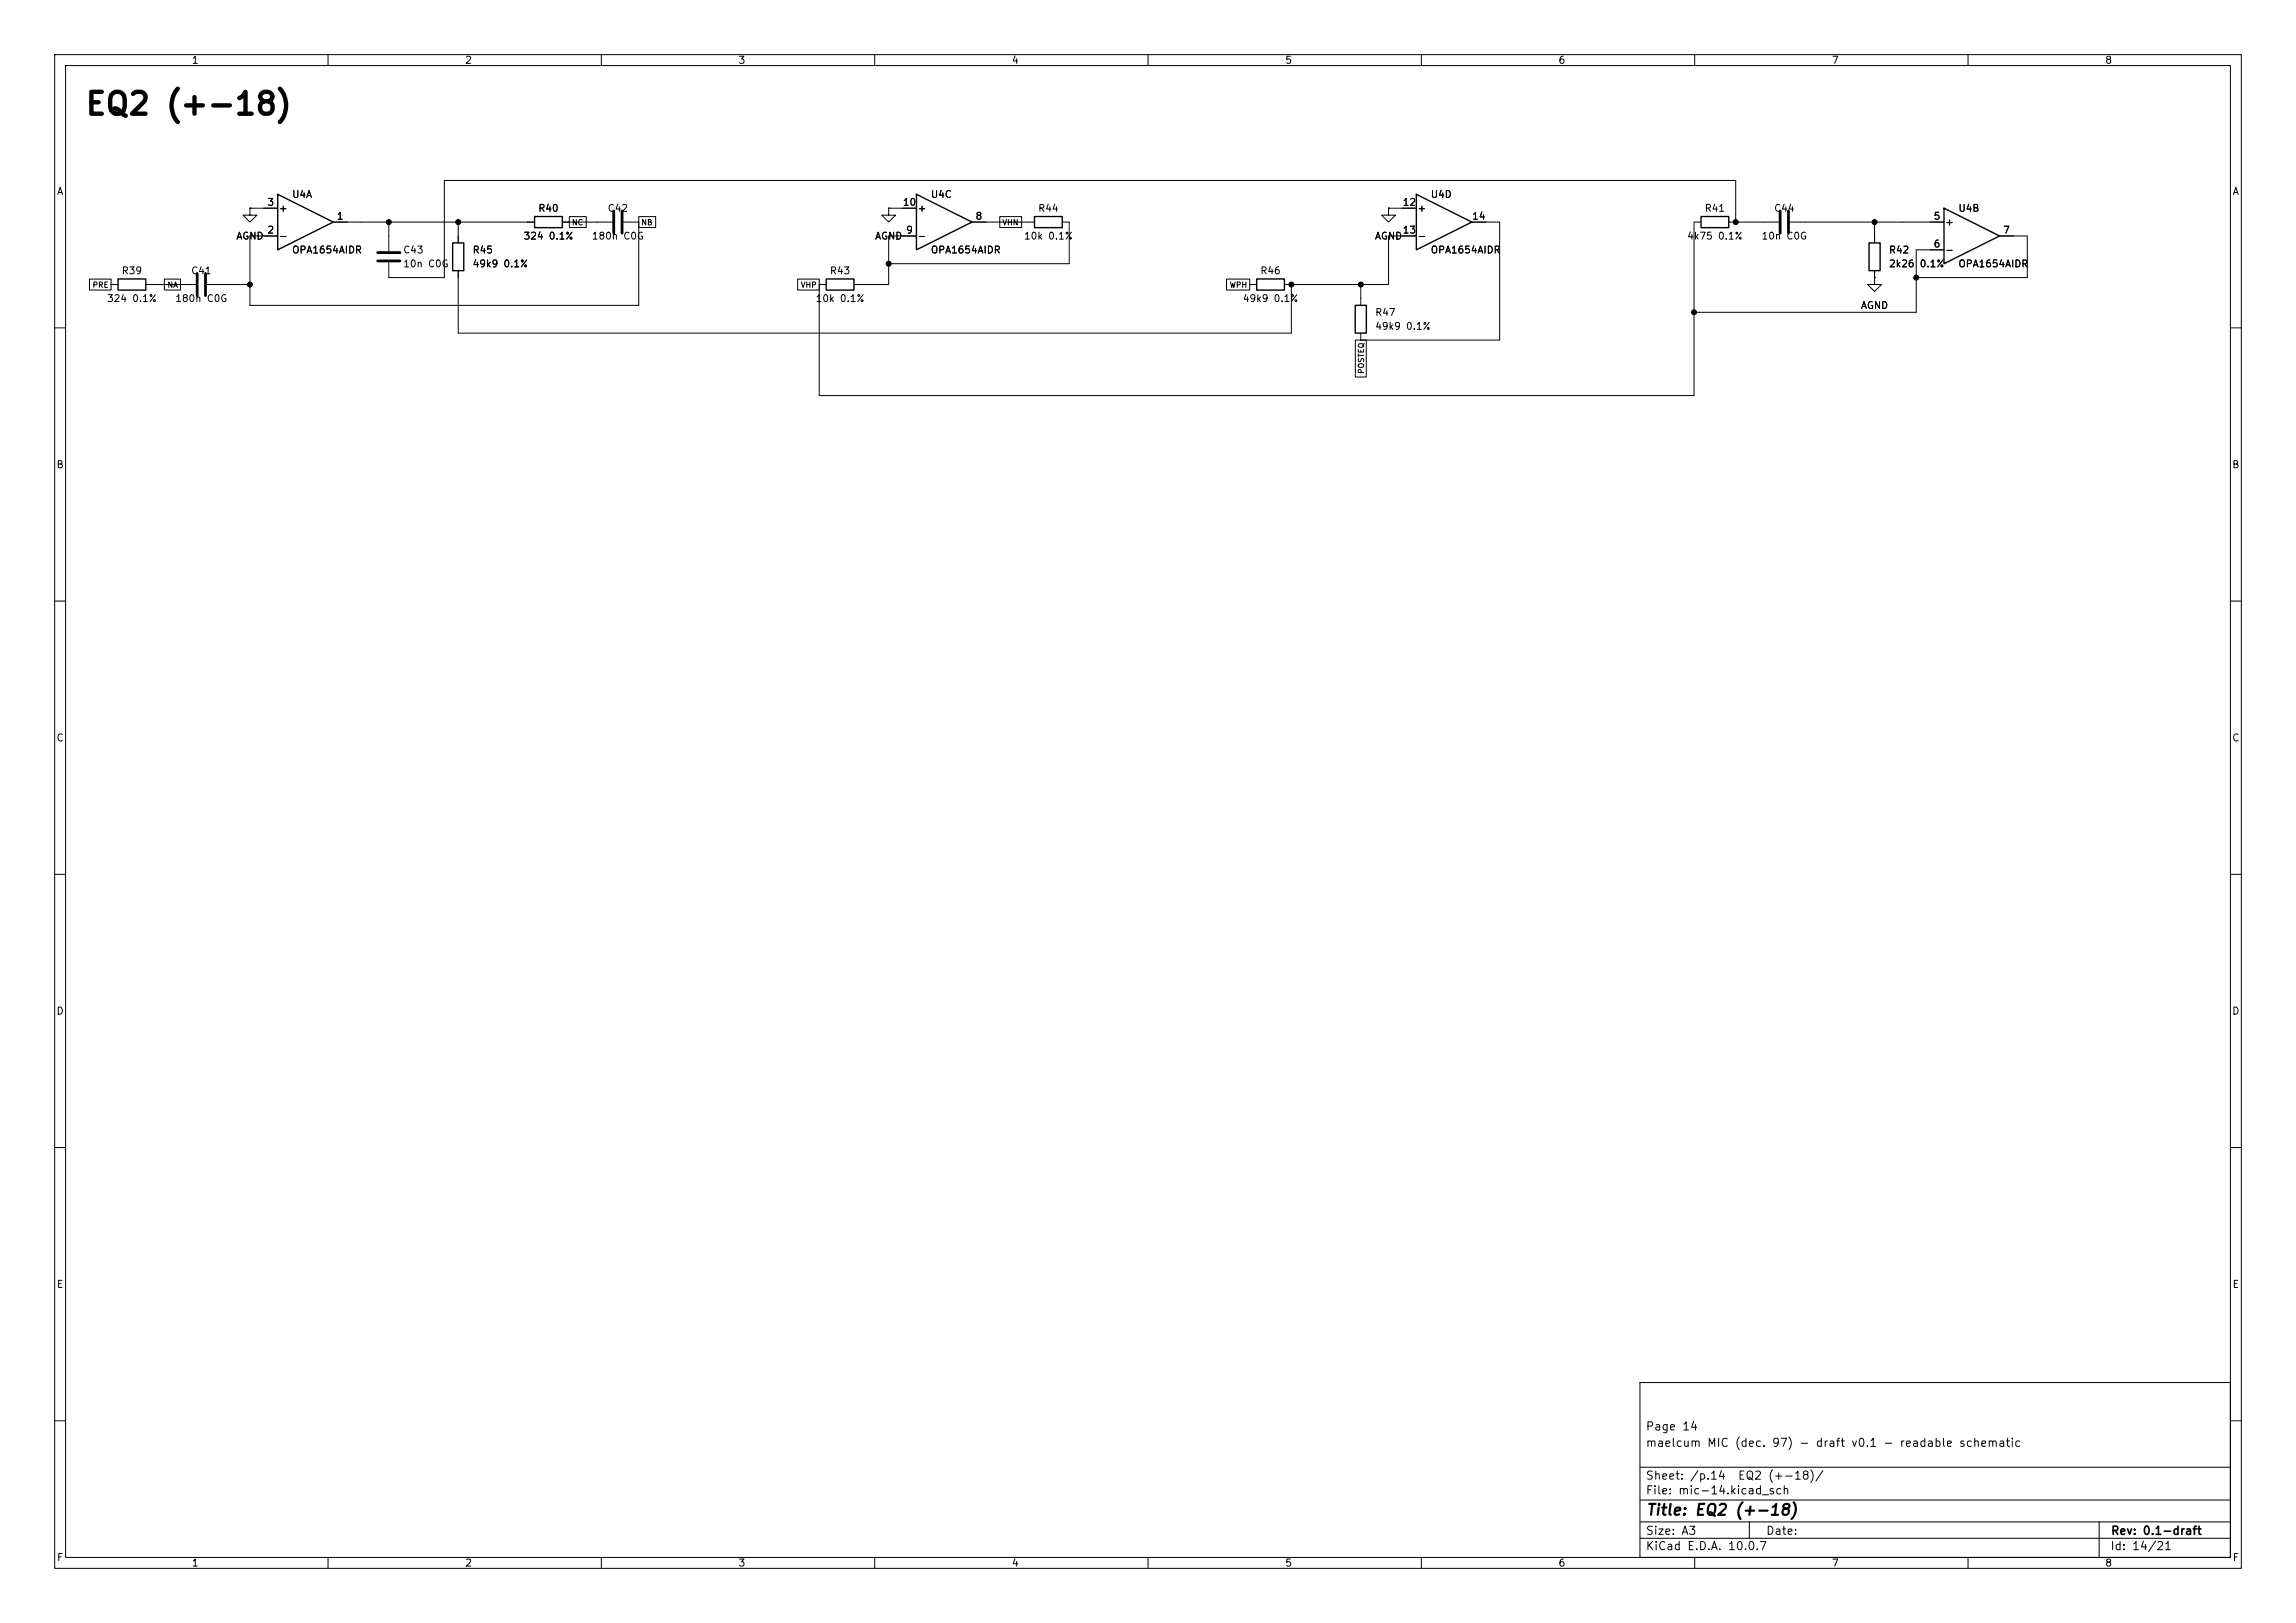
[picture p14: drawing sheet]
<svg xmlns="http://www.w3.org/2000/svg" width="420mm" height="297mm" viewBox="0 0 420 297" stroke-linecap="round" stroke-linejoin="round" font-family="sans-serif">
<defs><g id="words">
<text font-size="4" x="15.4" y="22">EQ2 (+-18)</text>
<text font-size="2" x="301" y="277.8">Title: EQ2 (+-18)</text>
<g font-size="1.5">
<text x="300.9" y="262.1">Page 14</text>
<text x="300.9" y="265.1">maelcum MIC (dec. 97) - draft v0.1 - readable schematic</text>
<text x="300.9" y="273.8">File: mic-14.kicad_sch</text>
<text x="300.9" y="271.1">Sheet: /p.14</text>
<text x="317.8" y="271.1">EQ2 (+-18)/</text>
<text x="300.9" y="281.2">Size: A3</text>
<text x="322.9" y="281.2">Date:</text>
<text x="386" y="281.2">Rev: 0.1-draft</text>
<text x="300.9" y="284">KiCad E.D.A. 10.0.7</text>
<text x="385.9" y="284">Id: 14/21</text>
</g>
<g font-size="1.3">
<text x="35" y="12">1</text>
<text x="85" y="12">2</text>
<text x="135" y="12">3</text>
<text x="185" y="12">4</text>
<text x="235" y="12">5</text>
<text x="285" y="12">6</text>
<text x="335" y="12">7</text>
<text x="385" y="12">8</text>
<text x="10.3" y="36">A</text>
<text x="408.3" y="36">A</text>
<text x="48.8" y="38">3</text>
<text x="50.9" y="39.1">+</text>
<text x="53.3" y="36.5">U4A</text>
<text x="61.5" y="40.5">1</text>
<text x="98.4" y="39.1">R40</text>
<text x="111.1" y="39.1">C42</text>
<text x="165" y="38">10</text>
<text x="167.7" y="39.1">+</text>
<text x="170.2" y="36.5">U4C</text>
<text x="178.3" y="40.5">8</text>
<text x="189.8" y="39.1">R44</text>
<text x="256.5" y="38">12</text>
<text x="259.2" y="39.1">+</text>
<text x="261.6" y="36.5">U4D</text>
<text x="269.2" y="40.5">14</text>
<text x="311.7" y="39.1">R41</text>
<text x="324.4" y="39.1">C44</text>
<text x="353.6" y="40.5">5</text>
<text x="355.7" y="41.6">+</text>
<text x="358.1" y="39.1">U4B</text>
<text x="43.1" y="44.1">AGND</text>
<text x="48.8" y="43">2</text>
<text x="50.9" y="44.1">-</text>
<text x="53.3" y="46.7">OPA1654AIDR</text>
<text x="73.6" y="46.7">C43</text>
<text x="86.3" y="46.7">R45</text>
<text x="95.7" y="44.1">324 0.1%</text>
<text x="108.2" y="44.1">180n C0G</text>
<text x="160" y="44.1">AGND</text>
<text x="165.6" y="43">9</text>
<text x="167.7" y="44.1">-</text>
<text x="170.2" y="46.7">OPA1654AIDR</text>
<text x="187.2" y="44.1">10k 0.1%</text>
<text x="251.4" y="44.1">AGND</text>
<text x="256.5" y="43">13</text>
<text x="259.2" y="44.1">-</text>
<text x="261.6" y="46.7">OPA1654AIDR</text>
<text x="308.5" y="44.1">4k75 0.1%</text>
<text x="322.1" y="44.1">10n C0G</text>
<text x="345.4" y="46.7">R42</text>
<text x="353.6" y="45.6">6</text>
<text x="355.7" y="46.7">-</text>
<text x="366.3" y="43">7</text>
<text x="22.2" y="50.5">R39</text>
<text x="34.9" y="50.5">C41</text>
<text x="73.6" y="49.2">10n C0G</text>
<text x="86.3" y="49.2">49k9 0.1%</text>
<text x="151.7" y="50.5">R43</text>
<text x="230.4" y="50.5">R46</text>
<text x="345.4" y="49.2">2k26</text>
<text x="351" y="49.2">0.1%</text>
<text x="358.1" y="49.2">OPA1654AIDR</text>
<text x="19.5" y="55.6">324 0.1%</text>
<text x="32" y="55.6">180n C0G</text>
<text x="149.1" y="55.6">10k 0.1%</text>
<text x="227.2" y="55.6">49k9 0.1%</text>
<text x="251.4" y="58.1">R47</text>
<text x="340.3" y="56.8">AGND</text>
<text x="251.4" y="60.7">49k9 0.1%</text>
<text x="10.2" y="86">B</text>
<text x="408.2" y="86">B</text>
<text x="10.2" y="136">C</text>
<text x="408.2" y="136">C</text>
<text x="10.2" y="186">D</text>
<text x="408.2" y="186">D</text>
<text x="10.3" y="236">E</text>
<text x="408.3" y="236">E</text>
<text x="10.3" y="286">F</text>
<text x="35" y="287">1</text>
<text x="85" y="287">2</text>
<text x="135" y="287">3</text>
<text x="185" y="287">4</text>
<text x="235" y="287">5</text>
<text x="285" y="287">6</text>
<text x="335" y="287">7</text>
<text x="385" y="287">8</text>
<text x="408.3" y="286">F</text>
</g>
<g font-size="1">
<text x="104.5" y="41.5">NC</text>
<text x="117.2" y="41.5">NB</text>
<text x="183.3" y="41.5">VHN</text>
<text x="16.8" y="52.9">PRE</text>
<text x="30.5" y="52.9">NA</text>
<text x="146.4" y="52.9">VHP</text>
<text x="224.8" y="52.9">WPH</text>
<text x="249.7" y="68.5" transform="rotate(-90 249.7 68.5)">POSTEQ</text>
</g>
</g></defs>
<g fill="none" stroke="#000" stroke-width=".18">
<path d="M10 10h400v277h-400zM12 12h396v273h-396zM60 10v2M110 10v2M160 10v2M210 10v2M260 10v2M310 10v2M360 10v2M45.7 38.1v1.3h1.3l-1.3 1.2-1.3-1.2h1.3M45.7 38.1h.1M45.7 38.1h5.1"/>
<path d="M104.1 39.6h3.1v2h-3.1zM116.8 39.6h3.1v2h-3.1zM162.6 38.1v1.3h1.2l-1.2 1.2-1.3-1.2h1.3M162.6 38.1h.1M162.6 38.1h5M182.9 39.6h4v2h-4zM254 38.1v1.3h1.3l-1.3 1.2-1.3-1.2h1.3M254 38.1h.1M254 38.1h5.1M16.4 51.1h3.9v2h-3.9zM20.3 52.1h1.3M26.7 52.1h9.1"/>
<path d="M30.1 51.1h2.9v2h-2.9zM37.8 52.1h7.9M61 40.6h36.8M71.1 40.6v5.4M83.8 40.6v3.9M83.8 49.5v11.5h152.4v-8.9M102.9 40.6h9.1M114 40.6h2.8M116.8 40.6v15.3h-71.1v-12.7h5.1M145.9 51.1h4v2h-4zM149.9 52.1h1.2M167.6 43.2h-5v8.9h-6.4"/>
<path d="M177.8 40.6h11.4M194.3 40.6h1.3v7.7h-33M224.4 51.1h4.2v2h-4.2zM228.6 52.1h1.3M248.9 52.1v3.8M259.1 43.2h-5.1v8.9h-19.1M269.2 40.6h5.1v21.6h-25.4M311.1 40.6h-1.2v31.8h-160v-20.3M316.2 40.6h9.2M317.5 40.6v-7.6h-236.2v17.8h-10.2v-2.8M327.4 40.6h28.2M342.9 50.8v1.3h1.3l-1.3 1.2-1.3-1.2h1.3"/>
<path d="M342.9 50.8h.1M342.9 40.6v3.9M342.9 49.5v1.3M355.6 45.7h-5.1v11.5h-40.6M365.8 43.2h5v7.6h-20.3M10 60h2M247.9 62.2h2v6.8h-2zM248.9 61v1.2M408 60h2M10 110h2M408 110h2M10 160h2"/>
<path d="M408 160h2M10 210h2M408 210h2M300 253h108v32h-108zM10 260h2M300 278.5h108M300 274.5h108M300 268.5h108M320 278.5v3M384 278.5v6.5M408 260h2M60 285v2"/>
<path d="M110 285v2M160 285v2M210 285v2M260 285v2M300 281.5h108M310 285v2M360 285v2"/>
</g>
<g fill="none" stroke="#000" stroke-width=".25">
<path d="M50.8 35.6l10.2 5-10.2 5.1zM97.8 39.6h5.1v2.1h-5.1zM167.6 35.6l10.2 5-10.2 5.1zM189.2 39.6h5.1v2.1h-5.1zM259.1 35.6l10.1 5-10.1 5.1zM311.1 39.6h5.1v2.1h-5.1zM355.6 38.1l10.2 5.1-10.2 5.1zM21.6 51.1h5.1v2h-5.1zM82.8 44.5h2v5h-2zM151.1 51.1h5.1v2h-5.1zM229.9 51.1h5v2h-5zM247.9 55.9h2v5.1h-2z"/>
<path d="M341.9 44.5h2v5h-2z"/>
</g>
<path d="M112.3 38.6v4.1M113.8 38.6v4.1M325.6 38.6v4.1M327.2 38.6v4.1M36.1 50v4.1M37.6 50v4.1M69.1 46.2h4.1M69.1 47.8h4.1" fill="none" stroke="#000" stroke-width=".51"/>
<g fill="#000" stroke="#000" stroke-width=".18">
<circle cx="45.7" cy="52.1" r=".46"/>
<circle cx="71.1" cy="40.6" r=".46"/>
<circle cx="83.8" cy="40.6" r=".46"/>
<circle cx="162.6" cy="48.3" r=".46"/>
<circle cx="236.2" cy="52.1" r=".46"/>
<circle cx="248.9" cy="52.1" r=".46"/>
<circle cx="309.9" cy="57.2" r=".46"/>
<circle cx="317.5" cy="40.6" r=".46"/>
<circle cx="342.9" cy="40.6" r=".46"/>
<circle cx="350.5" cy="50.8" r=".46"/>
</g>
<use href="#words"/>
</svg>
